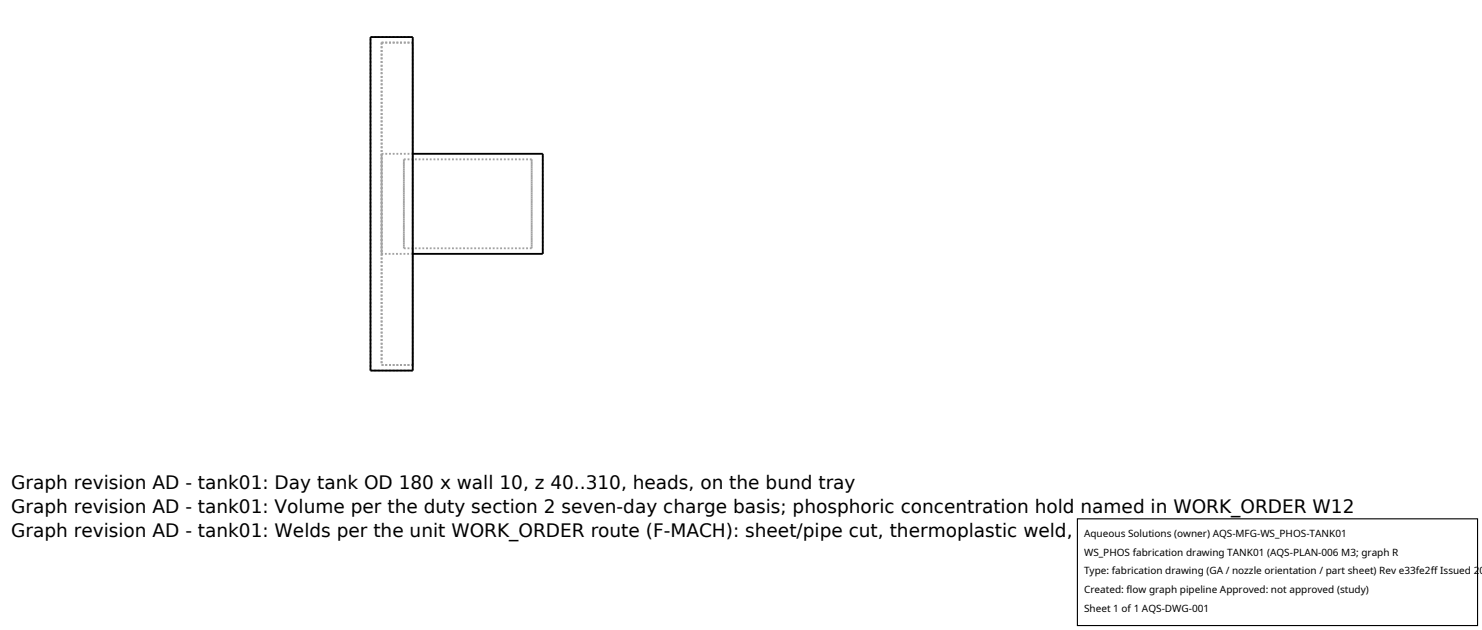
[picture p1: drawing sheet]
<svg xmlns="http://www.w3.org/2000/svg" width="212mm" height="90mm" viewBox="0 0 212 90" stroke-linecap="round" stroke-linejoin="round" font-family="sans-serif">
<defs><g id="words">
<g font-size="2.6">
<text x="1.6" y="69.8">Graph revision AD - tank01: Day tank OD 180 x wall 10, z 40..310, heads, on the bund tray</text>
<text x="1.6" y="73.3">Graph revision AD - tank01: Volume per the duty section 2 seven-day charge basis; phosphoric concentration hold named in WORK_ORDER W12</text>
<text x="1.6" y="76.7">Graph revision AD - tank01: Welds per the unit WORK_ORDER route (F-MACH): sheet/pipe cut, thermoplastic weld, set-in ports, leak test</text>
</g>
<g font-size="1.4">
<text x="154.8" y="76.6">Aqueous Solutions (owner) AQS-MFG-WS_PHOS-TANK01</text>
<text x="154.8" y="79.3">WS_PHOS fabrication drawing TANK01 (AQS-PLAN-006 M3; graph R</text>
<text x="154.8" y="82">Type: fabrication drawing (GA / nozzle orientation / part sheet) Rev e33fe2ff Issued 20</text>
<text x="154.8" y="84.7">Created: flow graph pipeline Approved: not approved (study)</text>
<text x="154.8" y="87.4">Sheet 1 of 1 AQS-DWG-001</text>
</g>
</g></defs>
<g fill="none" stroke="#a0a0a0" stroke-width=".26" stroke-dasharray=".3 .3" stroke-linecap="butt">
<path d="M52.9 5.3h6M54.5 6.1h4.4M54.5 6.1v46M54.5 22v14.2M54.5 36.2v-14.2M54.5 22h4.4M57.7 22.8v12.7M57.7 35.5v-12.7M57.7 22.8h18.2M58.9 36.2h-4.4M75.9 22.8v12.7M75.9 35.5v-12.7"/>
<path d="M75.9 35.5h-18.2M77.5 36.2v-14.2M52.9 52.9h6M52.9 52.9v-47.6M54.5 52.1h4.4M58.9 52.9v-47.6M58.9 52.1v-46"/>
</g>
<path d="M52.9 5.3h6v47.6h-6zM58.9 22h18.6v14.2h-18.6" fill="none" stroke="#000" stroke-width=".26"/>
<path d="M153.9 74.1h57.1v15.2h-57.1z" fill="#fff" stroke="#000" stroke-width=".16"/>
<use href="#words"/>
</svg>
